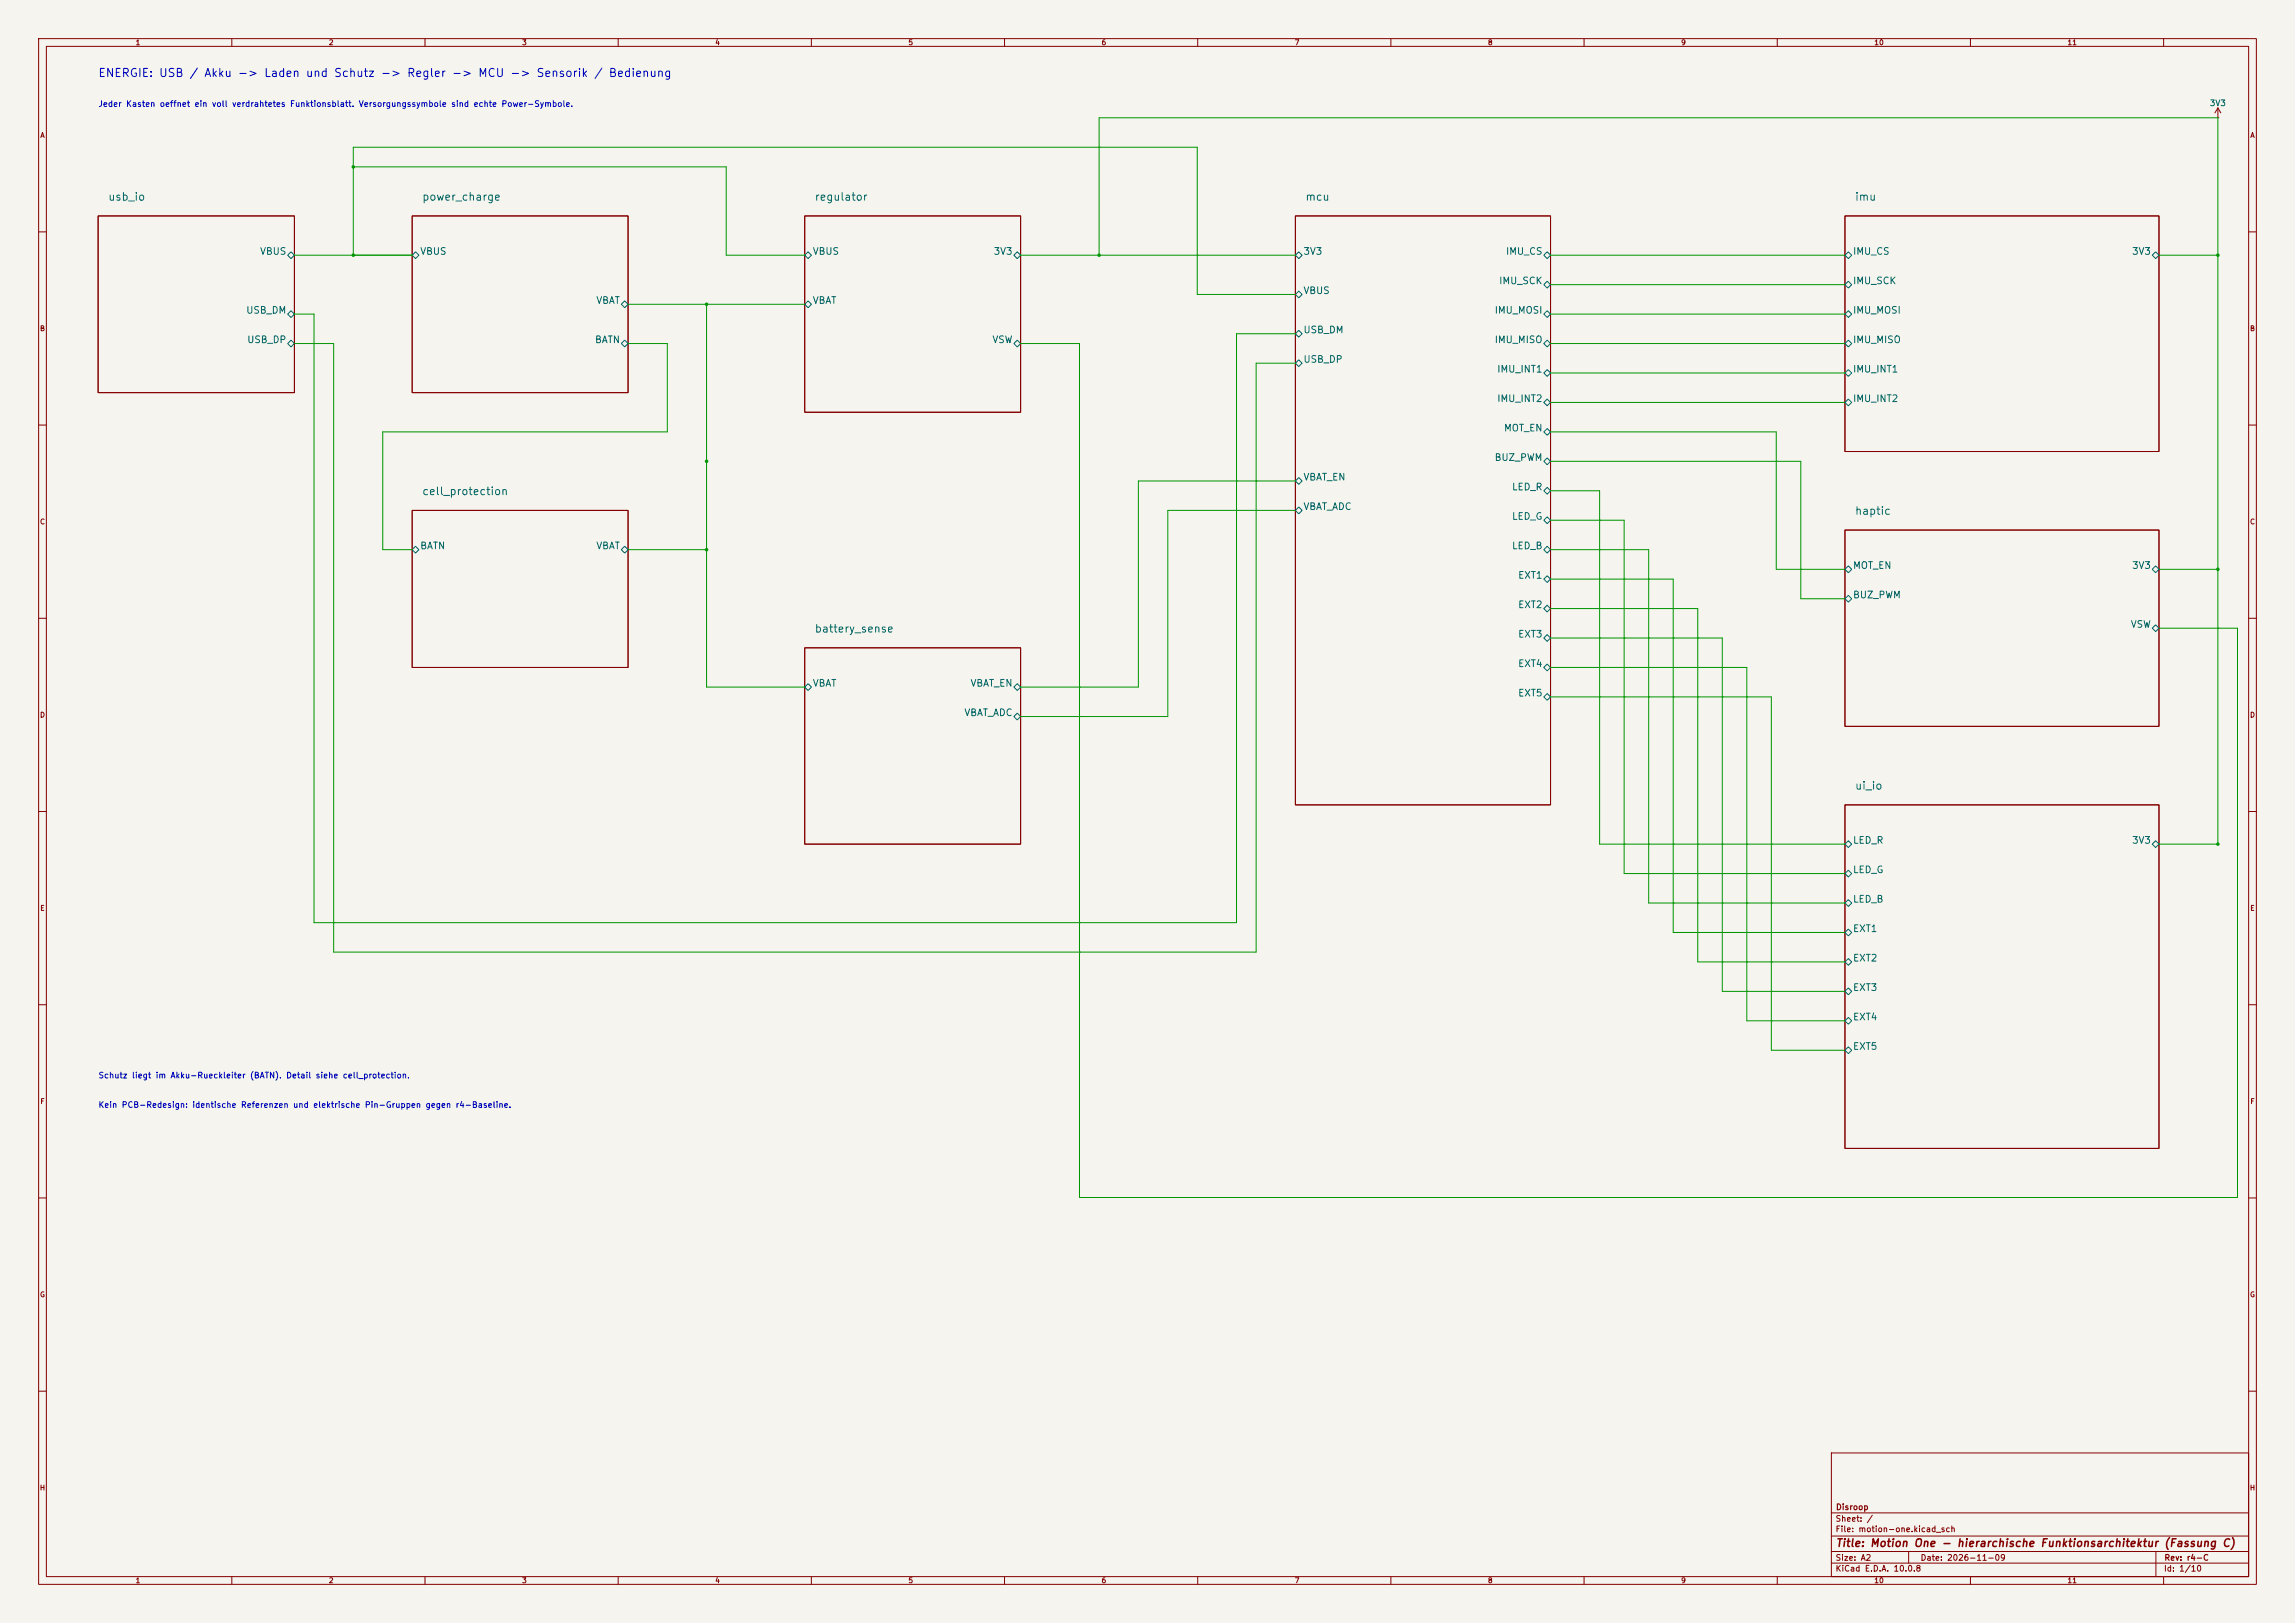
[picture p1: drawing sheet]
<svg xmlns="http://www.w3.org/2000/svg" width="594mm" height="420mm" viewBox="0 0 594 420" stroke-linecap="round" stroke-linejoin="round" font-family="sans-serif">
<defs><g id="words">
<text font-size="2.1" fill="#0000c2" x="25.3" y="20.4">ENERGIE: USB / Akku -&gt; Laden und Schutz -&gt; Regler -&gt; MCU -&gt; Sensorik / Bedienung</text>
<g font-size="2" fill="#006464">
<text x="27.8" y="52.4">usb_io</text>
<text x="109.1" y="52.4">power_charge</text>
<text x="210.7" y="52.4">regulator</text>
<text x="337.7" y="52.4">mcu</text>
<text x="480" y="52.4">imu</text>
<text x="109.1" y="128.6">cell_protection</text>
<text x="480" y="133.7">haptic</text>
<text x="210.7" y="164.2">battery_sense</text>
<text x="480" y="204.8">ui_io</text>
</g>
<text font-size="2" fill="#840000" x="475" y="400.8">Title: Motion One - hierarchische Funktionsarchitektur (Fassung C)</text>
<g font-size="1.7" fill="#006464">
<text x="67.2" y="66.3">VBUS</text>
<text x="108.6" y="66.3">VBUS</text>
<text x="210.2" y="66.3">VBUS</text>
<text x="257" y="66.3">3V3</text>
<text x="337.2" y="66.3">3V3</text>
<text x="389.6" y="66.3">IMU_CS</text>
<text x="479.5" y="66.3">IMU_CS</text>
<text x="551.7" y="66.3">3V3</text>
<text x="337.2" y="76.5">VBUS</text>
<text x="387.9" y="74">IMU_SCK</text>
<text x="479.5" y="74">IMU_SCK</text>
<text x="63.6" y="81.6">USB_DM</text>
<text x="154.2" y="79">VBAT</text>
<text x="210.2" y="79">VBAT</text>
<text x="386.7" y="81.6">IMU_MOSI</text>
<text x="479.5" y="81.6">IMU_MOSI</text>
<text x="63.8" y="89.2">USB_DP</text>
<text x="153.9" y="89.2">BATN</text>
<text x="256.7" y="89.2">VSW</text>
<text x="337.2" y="86.7">USB_DM</text>
<text x="386.7" y="89.2">IMU_MISO</text>
<text x="479.5" y="89.2">IMU_MISO</text>
<text x="337.2" y="94.3">USB_DP</text>
<text x="387.4" y="96.8">IMU_INT1</text>
<text x="479.5" y="96.8">IMU_INT1</text>
<text x="387.4" y="104.4">IMU_INT2</text>
<text x="479.5" y="104.4">IMU_INT2</text>
<text x="389.1" y="112.1">MOT_EN</text>
<text x="386.7" y="119.7">BUZ_PWM</text>
<text x="337.2" y="124.8">VBAT_EN</text>
<text x="391.2" y="127.3">LED_R</text>
<text x="337.2" y="132.4">VBAT_ADC</text>
<text x="391.2" y="134.9">LED_G</text>
<text x="108.6" y="142.5">BATN</text>
<text x="154.2" y="142.5">VBAT</text>
<text x="391.2" y="142.5">LED_B</text>
<text x="479.5" y="147.6">MOT_EN</text>
<text x="551.7" y="147.6">3V3</text>
<text x="392.8" y="150.2">EXT1</text>
<text x="479.5" y="155.2">BUZ_PWM</text>
<text x="392.8" y="157.8">EXT2</text>
<text x="392.8" y="165.4">EXT3</text>
<text x="551.3" y="162.9">VSW</text>
<text x="392.8" y="173">EXT4</text>
<text x="210.2" y="178.1">VBAT</text>
<text x="251" y="178.1">VBAT_EN</text>
<text x="249.5" y="185.7">VBAT_ADC</text>
<text x="392.8" y="180.6">EXT5</text>
<text x="479.5" y="218.7">LED_R</text>
<text x="551.7" y="218.7">3V3</text>
<text x="479.5" y="226.4">LED_G</text>
<text x="479.5" y="234">LED_B</text>
<text x="479.5" y="241.6">EXT1</text>
<text x="479.5" y="249.2">EXT2</text>
<text x="479.5" y="256.8">EXT3</text>
<text x="479.5" y="264.5">EXT4</text>
<text x="479.5" y="272.1">EXT5</text>
</g>
<g font-size="1.5" fill="#0000c2">
<text x="25.4" y="28">Jeder Kasten oeffnet ein voll verdrahtetes Funktionsblatt. Versorgungssymbole sind echte Power-Symbole.</text>
<text x="25.4" y="279.4">Schutz liegt im Akku-Rueckleiter (BATN). Detail siehe cell_protection.</text>
<text x="25.4" y="287">Kein PCB-Redesign: identische Referenzen und elektrische Pin-Gruppen gegen r4-Baseline.</text>
</g>
<text font-size="1.5" fill="#006464" x="571.8" y="27.8">3V3</text>
<g font-size="1.5" fill="#840000">
<text x="475" y="394.1">Sheet: /</text>
<text x="475.1" y="391.1">Disroop</text>
<text x="475" y="396.8">File: motion-one.kicad_sch</text>
<text x="475" y="407">KiCad E.D.A. 10.0.8</text>
<text x="475" y="404.2">Size: A2</text>
<text x="497" y="404.2">Date: 2026-11-09</text>
<text x="560" y="407">Id: 1/10</text>
<text x="560.1" y="404.2">Rev: r4-C</text>
</g>
<g font-size="1.3" fill="#840000">
<text x="35" y="12">1</text>
<text x="85" y="12">2</text>
<text x="135" y="12">3</text>
<text x="185" y="12">4</text>
<text x="235" y="12">5</text>
<text x="285" y="12">6</text>
<text x="335" y="12">7</text>
<text x="385" y="12">8</text>
<text x="435" y="12">9</text>
<text x="485" y="12">10</text>
<text x="535" y="12">11</text>
<text x="10.3" y="36">A</text>
<text x="582.3" y="36">A</text>
<text x="10.2" y="86">B</text>
<text x="582.2" y="86">B</text>
<text x="10.2" y="136">C</text>
<text x="582.2" y="136">C</text>
<text x="10.2" y="186">D</text>
<text x="582.2" y="186">D</text>
<text x="10.3" y="236">E</text>
<text x="582.3" y="236">E</text>
<text x="10.3" y="286">F</text>
<text x="582.3" y="286">F</text>
<text x="10.2" y="336">G</text>
<text x="582.2" y="336">G</text>
<text x="10.2" y="386">H</text>
<text x="582.2" y="386">H</text>
<text x="35" y="410">1</text>
<text x="85" y="410">2</text>
<text x="135" y="410">3</text>
<text x="185" y="410">4</text>
<text x="235" y="410">5</text>
<text x="285" y="410">6</text>
<text x="335" y="410">7</text>
<text x="385" y="410">8</text>
<text x="435" y="410">9</text>
<text x="485" y="410">10</text>
<text x="535" y="410">11</text>
</g>
</g></defs>
<path d="M0 0h594v420h-594z" fill="#f5f4ef" stroke="#f5f4ef" stroke-width=".26"/>
<g fill="none" stroke="#840000" stroke-width=".26">
<path d="M10 10h574v400h-574zM12 12h570v396h-570zM60 10v2M110 10v2M160 10v2M210 10v2M260 10v2M310 10v2M360 10v2M410 10v2M460 10v2M510 10v2"/>
<path d="M560 10v2M574 30.5h.1M574 27.9l-.7 1.3M574 27.9l.8 1.3M574 27.9v2.6M25.4 55.9h50.8v45.7h-50.8zM106.7 55.9h55.9v45.7h-55.9zM208.3 55.9h55.9v50.8h-55.9zM335.3 55.9h66v152.4h-66zM477.5 55.9h81.3v60.9h-81.3zM10 60h2M582 60h2"/>
<path d="M10 110h2M582 110h2M106.7 132.1h55.9v40.6h-55.9zM477.5 137.2h81.3v50.8h-81.3zM10 160h2M208.3 167.6h55.9v50.8h-55.9zM582 160h2M10 210h2M477.5 208.3h81.3v88.9h-81.3zM582 210h2M10 260h2M582 260h2"/>
<path d="M10 310h2M582 310h2M10 360h2M474 376h108v32h-108zM582 360h2M474 397.5h108M474 391.5h108M60 408v2M110 408v2M160 408v2M210 408v2M260 408v2"/>
<path d="M310 408v2M360 408v2M410 408v2M460 408v2M474 404.5h108M474 401.5h108M494 401.5v3M510 408v2M558 401.5v6.5M560 408v2"/>
</g>
<g fill="none" stroke="#006464" stroke-width=".26">
<path d="M74.4 66l.9-.8 .9 .8-.9 .9zM106.7 66l.9-.8 .8 .8-.8 .9zM160.8 78.7l.9-.8 .9 .8-.9 .9zM208.3 78.7l.9-.8 .8 .8-.8 .9zM209.2 65.2l.8 .8-.8 .9-.9-.9zM262.4 66l.9-.8 .9 .8-.9 .9zM335.3 76.2l.9-.9 .8 .9-.8 .9zM336.2 65.2l.8 .8-.8 .9-.9-.9zM399.6 73.7l.8-.9 .9 .9-.9 .8zM400.4 65.2l.9 .8-.9 .9-.8-.9zM477.5 73.7l.9-.9 .9 .9-.9 .8zM478.4 65.2l.9 .8-.9 .9-.9-.9z"/>
<path d="M557.1 66l.8-.8 .9 .8-.9 .9zM74.4 81.3l.9-.9 .9 .9-.9 .9zM74.4 88.9l.9-.9 .9 .9-.9 .9zM160.8 88.9l.9-.9 .9 .9-.9 .9zM262.4 88.9l.9-.9 .9 .9-.9 .9zM335.3 86.4l.9-.9 .8 .9-.8 .8zM335.3 94l.9-.9 .8 .9-.8 .9zM399.6 81.3l.8-.9 .9 .9-.9 .9zM399.6 88.9l.8-.9 .9 .9-.9 .9zM399.6 96.5l.8-.9 .9 .9-.9 .9zM477.5 81.3l.9-.9 .9 .9-.9 .9zM477.5 88.9l.9-.9 .9 .9-.9 .9z"/>
<path d="M477.5 96.5l.9-.9 .9 .9-.9 .9zM399.6 104.1l.8-.8 .9 .8-.9 .9zM399.6 111.8l.8-.9 .9 .9-.9 .8zM399.6 119.4l.8-.9 .9 .9-.9 .9zM477.5 104.1l.9-.8 .9 .8-.9 .9zM335.3 124.5l.9-.9 .8 .9-.8 .8zM335.3 132.1l.9-.9 .8 .9-.8 .9zM399.6 127l.8-.9 .9 .9-.9 .9zM399.6 134.6l.8-.9 .9 .9-.9 .9zM106.7 142.2l.9-.8 .8 .8-.8 .9zM160.8 142.2l.9-.8 .9 .8-.9 .9zM399.6 142.2l.8-.8 .9 .8-.9 .9z"/>
<path d="M399.6 149.9l.8-.9 .9 .9-.9 .8zM399.6 157.5l.8-.9 .9 .9-.9 .9zM477.5 147.3l.9-.9 .9 .9-.9 .9zM477.5 154.9l.9-.8 .9 .8-.9 .9zM557.1 147.3l.8-.9 .9 .9-.9 .9zM208.3 177.8l.9-.9 .8 .9-.8 .9zM262.4 177.8l.9-.9 .9 .9-.9 .9zM399.6 165.1l.8-.9 .9 .9-.9 .9zM399.6 172.7l.8-.9 .9 .9-.9 .9zM557.1 162.6l.8-.9 .9 .9-.9 .8zM262.4 185.4l.9-.9 .9 .9-.9 .9zM399.6 180.3l.8-.8 .9 .8-.9 .9z"/>
<path d="M477.5 218.4l.9-.8 .9 .8-.9 .9zM557.1 218.4l.8-.8 .9 .8-.9 .9zM477.5 226.1l.9-.9 .9 .9-.9 .8zM477.5 233.7l.9-.9 .9 .9-.9 .9zM477.5 241.3l.9-.9 .9 .9-.9 .9zM477.5 248.9l.9-.9 .9 .9-.9 .9zM478.4 255.7l.9 .8-.9 .9-.9-.9zM478.4 263.3l.9 .9-.9 .8-.9-.8zM478.4 270.9l.9 .9-.9 .9-.9-.9z"/>
</g>
<path d="M401.3 142.2h12.7M414 142.2h.1" fill="none" stroke="#009600" stroke-width=".26"/>
<circle cx="414" cy="142.2" r=".08" fill="#009600"/>
<path d="M414 142.2h6.4M420.4 142.2h.1" fill="none" stroke="#009600" stroke-width=".26"/>
<circle cx="420.4" cy="142.2" r=".08" fill="#009600"/>
<path d="M401.3 134.6h12.7M414 134.6h.1M420.4 142.2h6.3" fill="none" stroke="#009600" stroke-width=".26"/>
<circle cx="414" cy="134.6" r=".08" fill="#009600"/>
<path d="M401.3 127h12.7M414 134.6h6.4M459.7 147.3h6.4M466.1 147.3h.1" fill="none" stroke="#009600" stroke-width=".26"/>
<circle cx="466.1" cy="147.3" r=".08" fill="#009600"/>
<path d="M284.5 30.5h289.5M401.3 119.4h58.4M459.7 119.4h.1M466.1 147.3h11.4" fill="none" stroke="#009600" stroke-width=".26"/>
<circle cx="459.7" cy="119.4" r=".08" fill="#009600"/>
<path d="M401.3 73.7h76.2M401.3 88.9h76.2M401.3 81.3h76.2M401.3 104.1h76.2M459.7 119.4h6.4M401.3 180.3h12.7M414 180.3h.1M279.4 309.9h299.7" fill="none" stroke="#009600" stroke-width=".26"/>
<circle cx="414" cy="180.3" r=".08" fill="#009600"/>
<path d="M414 180.3h6.4M420.4 180.3h.1" fill="none" stroke="#009600" stroke-width=".26"/>
<circle cx="420.4" cy="180.3" r=".08" fill="#009600"/>
<path d="M420.4 180.3h6.3M426.7 180.3h.1" fill="none" stroke="#009600" stroke-width=".26"/>
<circle cx="426.7" cy="180.3" r=".08" fill="#009600"/>
<path d="M426.7 180.3h6.4M433.1 180.3h.1" fill="none" stroke="#009600" stroke-width=".26"/>
<circle cx="433.1" cy="180.3" r=".08" fill="#009600"/>
<path d="M433.1 180.3h6.3M439.4 180.3h.1" fill="none" stroke="#009600" stroke-width=".26"/>
<circle cx="439.4" cy="180.3" r=".08" fill="#009600"/>
<path d="M439.4 180.3h6.4M445.8 180.3h.1" fill="none" stroke="#009600" stroke-width=".26"/>
<circle cx="445.8" cy="180.3" r=".08" fill="#009600"/>
<path d="M445.8 180.3h6.3M452.1 180.3h.1" fill="none" stroke="#009600" stroke-width=".26"/>
<circle cx="452.1" cy="180.3" r=".08" fill="#009600"/>
<path d="M401.3 172.7h12.7M414 172.7h.1M452.1 180.3h6.4" fill="none" stroke="#009600" stroke-width=".26"/>
<circle cx="414" cy="172.7" r=".08" fill="#009600"/>
<path d="M414 172.7h6.4M420.4 172.7h.1" fill="none" stroke="#009600" stroke-width=".26"/>
<circle cx="420.4" cy="172.7" r=".08" fill="#009600"/>
<path d="M420.4 172.7h6.3M426.7 172.7h.1" fill="none" stroke="#009600" stroke-width=".26"/>
<circle cx="426.7" cy="172.7" r=".08" fill="#009600"/>
<path d="M426.7 172.7h6.4M433.1 172.7h.1" fill="none" stroke="#009600" stroke-width=".26"/>
<circle cx="433.1" cy="172.7" r=".08" fill="#009600"/>
<path d="M433.1 172.7h6.3M439.4 172.7h.1" fill="none" stroke="#009600" stroke-width=".26"/>
<circle cx="439.4" cy="172.7" r=".08" fill="#009600"/>
<path d="M439.4 172.7h6.4M445.8 172.7h.1" fill="none" stroke="#009600" stroke-width=".26"/>
<circle cx="445.8" cy="172.7" r=".08" fill="#009600"/>
<path d="M401.3 165.1h12.7M414 165.1h.1M445.8 172.7h6.3" fill="none" stroke="#009600" stroke-width=".26"/>
<circle cx="414" cy="165.1" r=".08" fill="#009600"/>
<path d="M414 165.1h6.4M420.4 165.1h.1" fill="none" stroke="#009600" stroke-width=".26"/>
<circle cx="420.4" cy="165.1" r=".08" fill="#009600"/>
<path d="M420.4 165.1h6.3M426.7 165.1h.1" fill="none" stroke="#009600" stroke-width=".26"/>
<circle cx="426.7" cy="165.1" r=".08" fill="#009600"/>
<path d="M426.7 165.1h6.4M433.1 165.1h.1" fill="none" stroke="#009600" stroke-width=".26"/>
<circle cx="433.1" cy="165.1" r=".08" fill="#009600"/>
<path d="M433.1 165.1h6.3M439.4 165.1h.1" fill="none" stroke="#009600" stroke-width=".26"/>
<circle cx="439.4" cy="165.1" r=".08" fill="#009600"/>
<path d="M325.1 94v152.4M401.3 96.5h76.2M414 127v91.4M439.4 165.1h6.4M86.4 246.4h193M279.4 246.4h.1" fill="none" stroke="#009600" stroke-width=".26"/>
<circle cx="279.4" cy="246.4" r=".08" fill="#009600"/>
<path d="M574 30.5v187.9h-15.2M558.8 66h15.2M86.4 88.9v157.5M279.4 88.9v221M320 86.4v152.4M558.8 147.3h15.2M458.5 180.3v91.5h19M279.4 246.4h45.7M452.1 264.2h6.4M458.5 264.2h.1" fill="none" stroke="#009600" stroke-width=".26"/>
<circle cx="458.5" cy="264.2" r=".08" fill="#009600"/>
<path d="M452.1 172.7v91.5M445.8 256.5h6.3M452.1 256.5h.1M458.5 264.2h19" fill="none" stroke="#009600" stroke-width=".26"/>
<circle cx="452.1" cy="256.5" r=".08" fill="#009600"/>
<path d="M452.1 256.5h6.4M458.5 256.5h.1" fill="none" stroke="#009600" stroke-width=".26"/>
<circle cx="458.5" cy="256.5" r=".08" fill="#009600"/>
<path d="M439.4 248.9h6.4M445.8 248.9h.1M458.5 256.5h19" fill="none" stroke="#009600" stroke-width=".26"/>
<circle cx="445.8" cy="248.9" r=".08" fill="#009600"/>
<path d="M445.8 248.9h6.3M452.1 248.9h.1" fill="none" stroke="#009600" stroke-width=".26"/>
<circle cx="452.1" cy="248.9" r=".08" fill="#009600"/>
<path d="M452.1 248.9h6.4M458.5 248.9h.1" fill="none" stroke="#009600" stroke-width=".26"/>
<circle cx="458.5" cy="248.9" r=".08" fill="#009600"/>
<path d="M414 218.4h6.4M420.4 218.4h.1M458.5 248.9h19" fill="none" stroke="#009600" stroke-width=".26"/>
<circle cx="420.4" cy="218.4" r=".08" fill="#009600"/>
<path d="M420.4 218.4h6.3M426.7 218.4h.1" fill="none" stroke="#009600" stroke-width=".26"/>
<circle cx="426.7" cy="218.4" r=".08" fill="#009600"/>
<path d="M426.7 218.4h6.4M433.1 218.4h.1" fill="none" stroke="#009600" stroke-width=".26"/>
<circle cx="433.1" cy="218.4" r=".08" fill="#009600"/>
<path d="M433.1 218.4h6.3M439.4 218.4h.1" fill="none" stroke="#009600" stroke-width=".26"/>
<circle cx="439.4" cy="218.4" r=".08" fill="#009600"/>
<path d="M439.4 218.4h6.4M445.8 218.4h.1" fill="none" stroke="#009600" stroke-width=".26"/>
<circle cx="445.8" cy="218.4" r=".08" fill="#009600"/>
<path d="M445.8 218.4h6.3M452.1 218.4h.1" fill="none" stroke="#009600" stroke-width=".26"/>
<circle cx="452.1" cy="218.4" r=".08" fill="#009600"/>
<path d="M452.1 218.4h6.4M458.5 218.4h.1" fill="none" stroke="#009600" stroke-width=".26"/>
<circle cx="458.5" cy="218.4" r=".08" fill="#009600"/>
<path d="M458.5 218.4h19M420.4 226.1h6.3M426.7 226.1h.1" fill="none" stroke="#009600" stroke-width=".26"/>
<circle cx="426.7" cy="226.1" r=".08" fill="#009600"/>
<path d="M426.7 226.1h6.4M433.1 226.1h.1" fill="none" stroke="#009600" stroke-width=".26"/>
<circle cx="433.1" cy="226.1" r=".08" fill="#009600"/>
<path d="M433.1 226.1h6.3M439.4 226.1h.1" fill="none" stroke="#009600" stroke-width=".26"/>
<circle cx="439.4" cy="226.1" r=".08" fill="#009600"/>
<path d="M439.4 226.1h6.4M445.8 226.1h.1" fill="none" stroke="#009600" stroke-width=".26"/>
<circle cx="445.8" cy="226.1" r=".08" fill="#009600"/>
<path d="M445.8 226.1h6.3M452.1 226.1h.1" fill="none" stroke="#009600" stroke-width=".26"/>
<circle cx="452.1" cy="226.1" r=".08" fill="#009600"/>
<path d="M452.1 226.1h6.4M458.5 226.1h.1" fill="none" stroke="#009600" stroke-width=".26"/>
<circle cx="458.5" cy="226.1" r=".08" fill="#009600"/>
<path d="M420.4 134.6v91.5M426.7 142.2v91.5M433.1 149.9v91.4M439.4 157.5v91.4M445.8 165.1v91.4M574 162.6h.1M574 162.6h5.1M458.5 226.1h19" fill="none" stroke="#009600" stroke-width=".26"/>
<circle cx="574" cy="162.6" r=".08" fill="#009600"/>
<path d="M325.1 94h10.2M558.8 162.6h15.2M579.1 162.6v147.3M433.1 241.3h6.3M439.4 241.3h.1" fill="none" stroke="#009600" stroke-width=".26"/>
<circle cx="439.4" cy="241.3" r=".08" fill="#009600"/>
<path d="M439.4 241.3h6.4M445.8 241.3h.1" fill="none" stroke="#009600" stroke-width=".26"/>
<circle cx="445.8" cy="241.3" r=".08" fill="#009600"/>
<path d="M445.8 241.3h6.3M452.1 241.3h.1" fill="none" stroke="#009600" stroke-width=".26"/>
<circle cx="452.1" cy="241.3" r=".08" fill="#009600"/>
<path d="M452.1 241.3h6.4M458.5 241.3h.1" fill="none" stroke="#009600" stroke-width=".26"/>
<circle cx="458.5" cy="241.3" r=".08" fill="#009600"/>
<path d="M426.7 233.7h6.4M433.1 233.7h.1M458.5 241.3h19" fill="none" stroke="#009600" stroke-width=".26"/>
<circle cx="433.1" cy="233.7" r=".08" fill="#009600"/>
<path d="M433.1 233.7h6.3M439.4 233.7h.1" fill="none" stroke="#009600" stroke-width=".26"/>
<circle cx="439.4" cy="233.7" r=".08" fill="#009600"/>
<path d="M439.4 233.7h6.4M445.8 233.7h.1" fill="none" stroke="#009600" stroke-width=".26"/>
<circle cx="445.8" cy="233.7" r=".08" fill="#009600"/>
<path d="M445.8 233.7h6.3M452.1 233.7h.1" fill="none" stroke="#009600" stroke-width=".26"/>
<circle cx="452.1" cy="233.7" r=".08" fill="#009600"/>
<path d="M452.1 233.7h6.4M458.5 233.7h.1" fill="none" stroke="#009600" stroke-width=".26"/>
<circle cx="458.5" cy="233.7" r=".08" fill="#009600"/>
<path d="M99.1 142.2h7.6M264.2 177.8h15.2M279.4 177.8h.1M458.5 233.7h19" fill="none" stroke="#009600" stroke-width=".26"/>
<circle cx="279.4" cy="177.8" r=".08" fill="#009600"/>
<path d="M76.2 88.9h5.1M81.3 88.9h.1M279.4 177.8h15.2" fill="none" stroke="#009600" stroke-width=".26"/>
<circle cx="81.3" cy="88.9" r=".08" fill="#009600"/>
<path d="M76.2 66h30.5M91.4 66v-22.8h96.6v22.8M162.6 78.7h20.3M76.2 81.3h5.1v157.5M81.3 88.9h5.1M302.3 132.1h17.7M320 132.1h.1" fill="none" stroke="#009600" stroke-width=".26"/>
<circle cx="320" cy="132.1" r=".08" fill="#009600"/>
<path d="M320 132.1h5.1M325.1 132.1h.1" fill="none" stroke="#009600" stroke-width=".26"/>
<circle cx="325.1" cy="132.1" r=".08" fill="#009600"/>
<path d="M284.5 38.1h.1M284.5 30.5v35.5M284.5 38.1h25.4M264.2 88.9h15.2M172.7 111.8h-73.6v30.4M325.1 132.1h10.2" fill="none" stroke="#009600" stroke-width=".26"/>
<circle cx="284.5" cy="38.1" r=".08" fill="#009600"/>
<path d="M284.5 38.1h-193.1v5.1M188 66h20.3M208.3 78.7h-25.4v40.7M162.6 88.9h10.1M264.2 185.4h15.2M279.4 185.4h.1" fill="none" stroke="#009600" stroke-width=".26"/>
<circle cx="279.4" cy="185.4" r=".08" fill="#009600"/>
<path d="M279.4 185.4h22.9M81.3 238.8h5.1M86.4 238.8h.1" fill="none" stroke="#009600" stroke-width=".26"/>
<circle cx="86.4" cy="238.8" r=".08" fill="#009600"/>
<path d="M86.4 238.8h193M279.4 238.8h.1" fill="none" stroke="#009600" stroke-width=".26"/>
<circle cx="279.4" cy="238.8" r=".08" fill="#009600"/>
<path d="M294.6 124.5h25.4M320 124.5h.1M279.4 238.8h40.6" fill="none" stroke="#009600" stroke-width=".26"/>
<circle cx="320" cy="124.5" r=".08" fill="#009600"/>
<path d="M320 124.5h5.1M325.1 124.5h.1" fill="none" stroke="#009600" stroke-width=".26"/>
<circle cx="325.1" cy="124.5" r=".08" fill="#009600"/>
<path d="M309.9 38.1v38.1h25.4M264.2 66h45.7M309.9 66h.1M320 86.4h15.3M325.1 124.5h10.2" fill="none" stroke="#009600" stroke-width=".26"/>
<circle cx="309.9" cy="66" r=".08" fill="#009600"/>
<path d="M309.9 66h25.4M172.7 88.9v22.9M182.9 119.4v58.4h25.4M162.6 142.2h20.3M401.3 157.5h12.7M414 157.5h.1" fill="none" stroke="#009600" stroke-width=".26"/>
<circle cx="414" cy="157.5" r=".08" fill="#009600"/>
<path d="M414 157.5h6.4M420.4 157.5h.1" fill="none" stroke="#009600" stroke-width=".26"/>
<circle cx="420.4" cy="157.5" r=".08" fill="#009600"/>
<path d="M420.4 157.5h6.3M426.7 157.5h.1" fill="none" stroke="#009600" stroke-width=".26"/>
<circle cx="426.7" cy="157.5" r=".08" fill="#009600"/>
<path d="M426.7 157.5h6.4M433.1 157.5h.1" fill="none" stroke="#009600" stroke-width=".26"/>
<circle cx="433.1" cy="157.5" r=".08" fill="#009600"/>
<path d="M401.3 149.9h12.7M414 149.9h.1M433.1 157.5h6.3" fill="none" stroke="#009600" stroke-width=".26"/>
<circle cx="414" cy="149.9" r=".08" fill="#009600"/>
<path d="M414 149.9h6.4M420.4 149.9h.1" fill="none" stroke="#009600" stroke-width=".26"/>
<circle cx="420.4" cy="149.9" r=".08" fill="#009600"/>
<path d="M420.4 149.9h6.3M426.7 149.9h.1" fill="none" stroke="#009600" stroke-width=".26"/>
<circle cx="426.7" cy="149.9" r=".08" fill="#009600"/>
<path d="M401.3 66h76.2M401.3 111.8h58.4v35.5M466.1 119.4v35.5h11.4M294.6 124.5v53.3M302.3 132.1v53.3M426.7 149.9h6.4" fill="none" stroke="#009600" stroke-width=".26"/>
<g fill="#009600">
<circle cx="91.4" cy="43.2" r=".46"/>
<circle cx="284.5" cy="66" r=".46"/>
<circle cx="182.9" cy="78.7" r=".46"/>
<circle cx="91.4" cy="66" r=".46"/>
<circle cx="182.9" cy="119.4" r=".46"/>
<circle cx="182.9" cy="142.2" r=".46"/>
<circle cx="574" cy="147.3" r=".46"/>
<circle cx="574" cy="218.4" r=".46"/>
<circle cx="574" cy="66" r=".46"/>
</g>
<use href="#words"/>
</svg>
